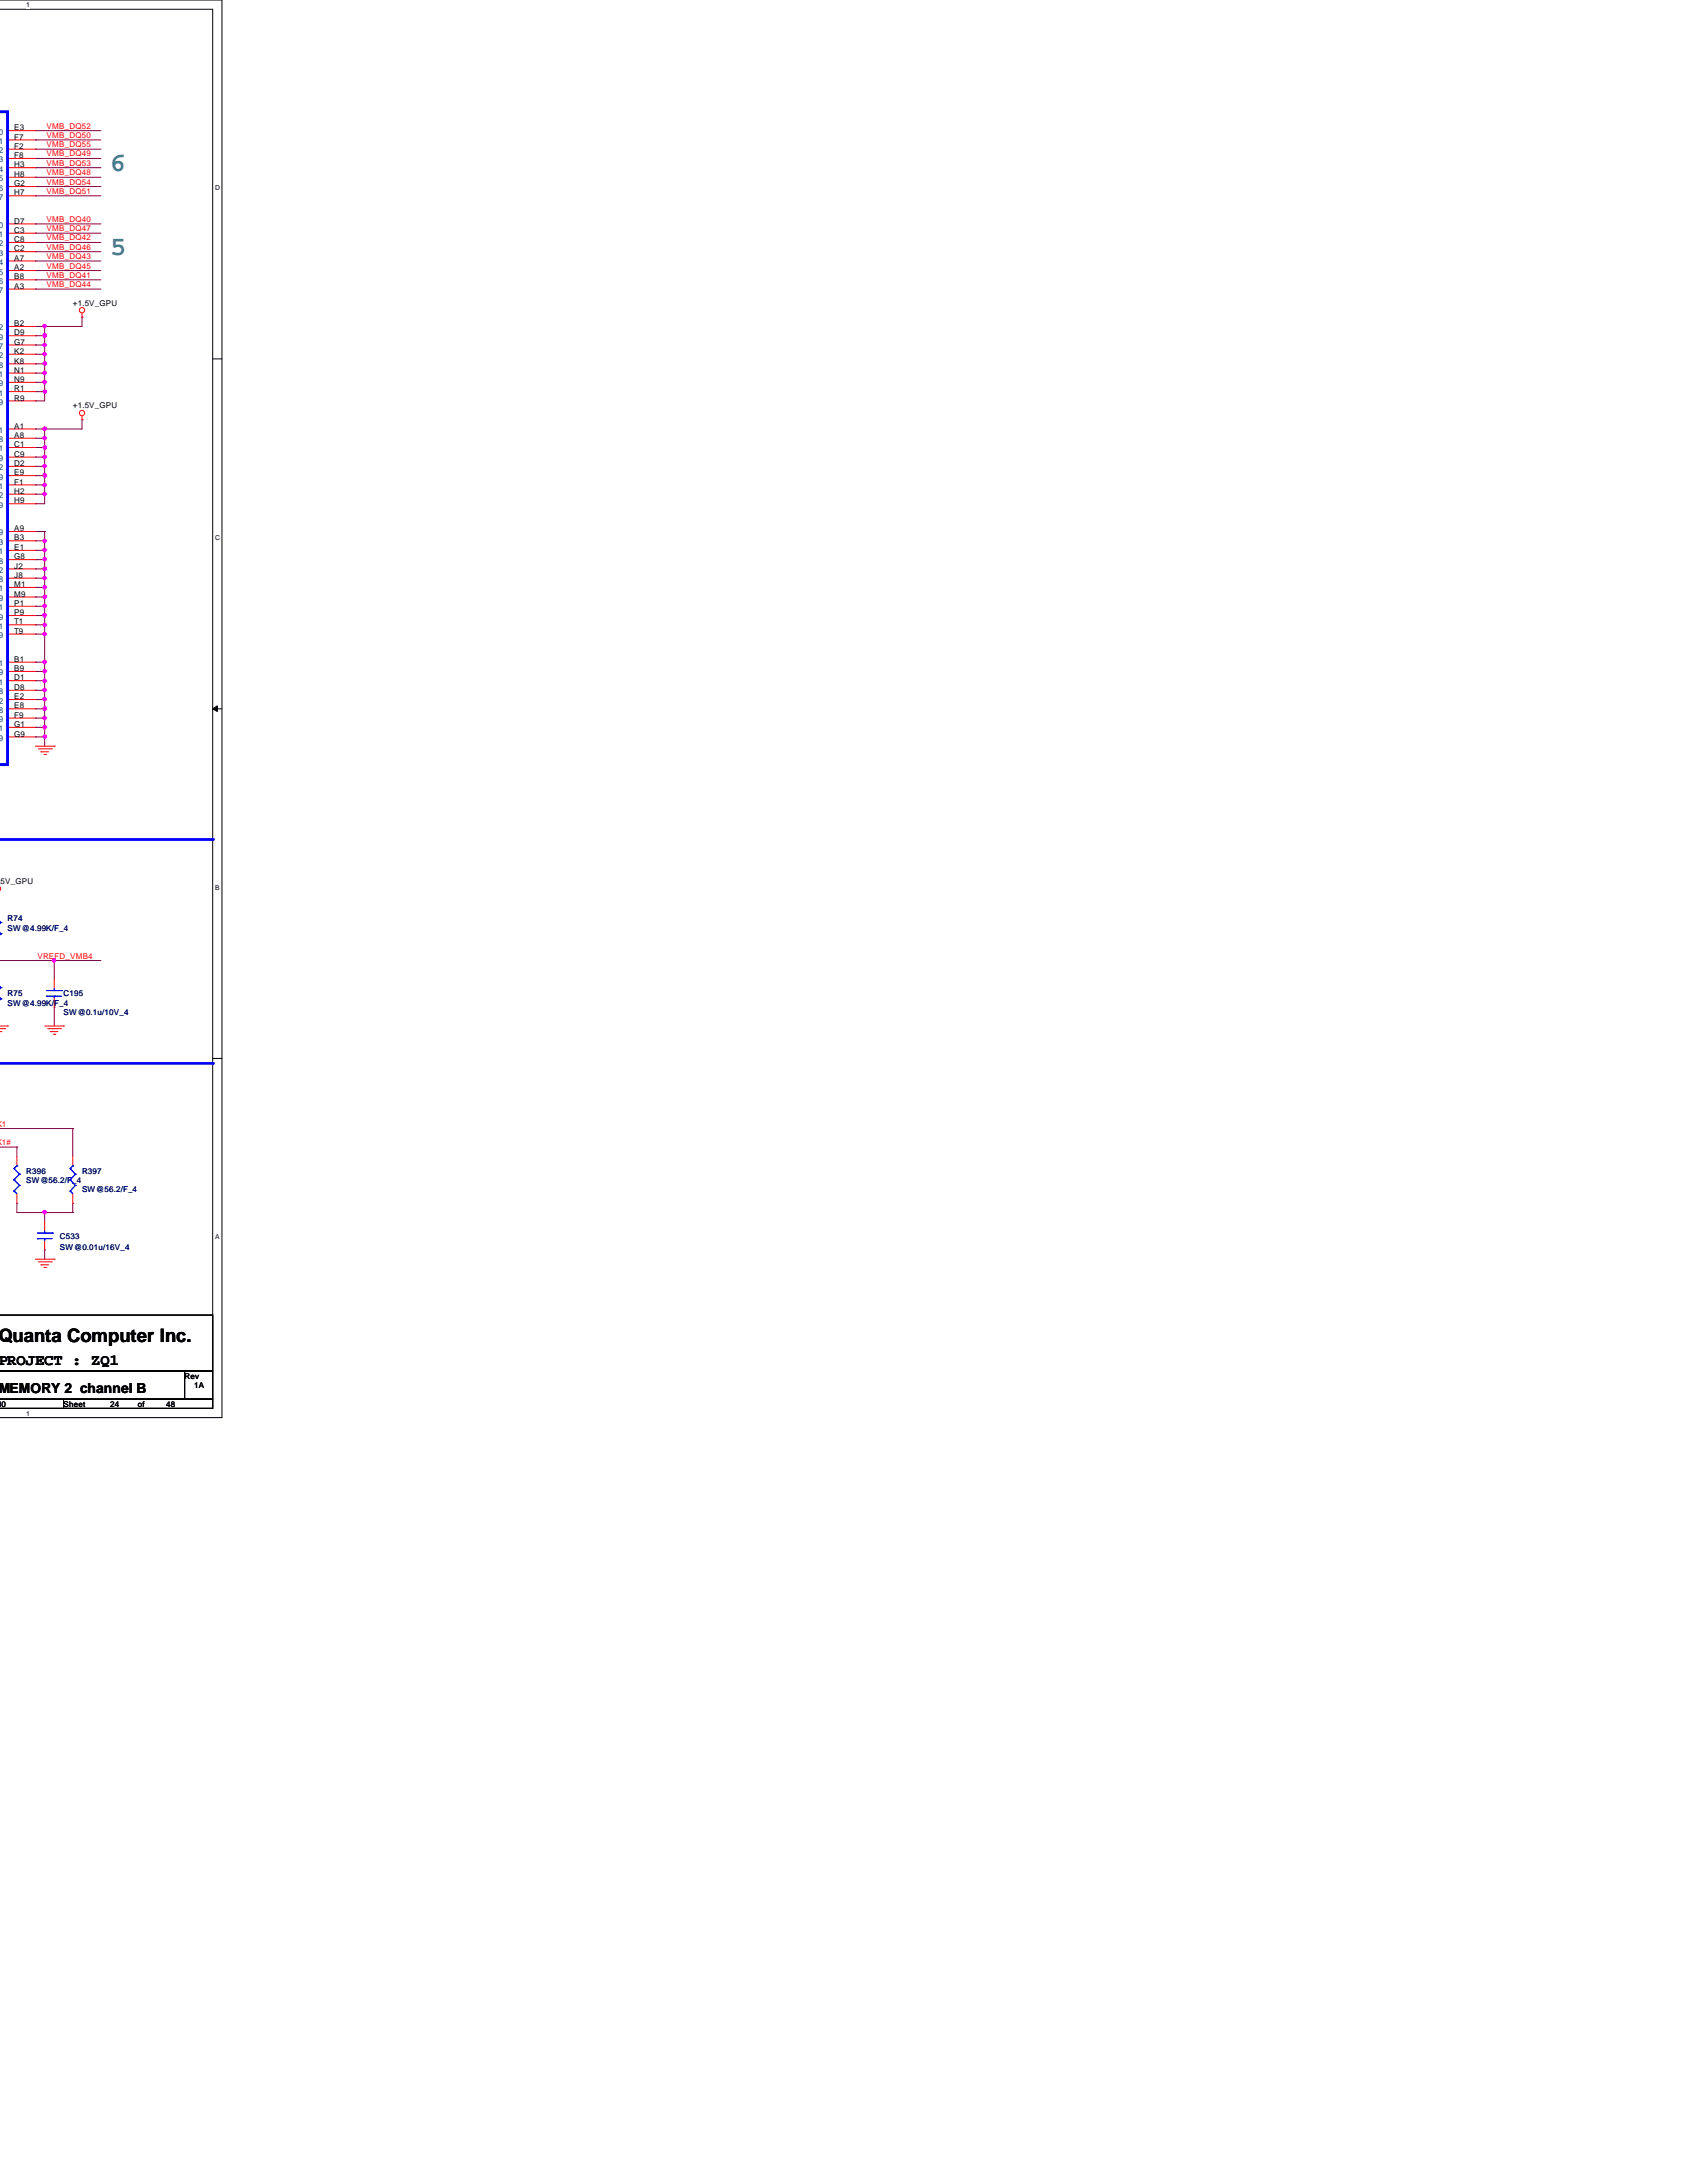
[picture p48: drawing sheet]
<svg xmlns="http://www.w3.org/2000/svg" width="216mm" height="279mm" viewBox="0 0 216 279" stroke-linecap="round" stroke-linejoin="round" font-family="sans-serif">
<defs><g id="words">
<g font-size="3.4" fill="#408080">
<text x="14.1" y="21.9">6</text>
<text x="14.1" y="32.6">5</text>
</g>
<text font-size="2.4" x="-.3" y="171.7">Quanta Computer Inc.</text>
<text font-size="2" x="-.3" y="174.8">PROJECT : ZQ1</text>
<text font-size="1.8" x="-.3" y="178.3">MEMORY 2 channel B</text>
<g font-size="1" fill="#004080">
<text x="-.8" y="17.2">L0</text>
<text x="-.8" y="18.4">L1</text>
<text x="-.8" y="19.6">L2</text>
<text x="-.8" y="20.8">L3</text>
<text x="-.8" y="22">L4</text>
<text x="-.8" y="23.2">L5</text>
<text x="-1" y="29.2">U0</text>
<text x="-.8" y="24.4">L6</text>
<text x="-.8" y="25.6">L7</text>
<text x="-1" y="30.4">U1</text>
<text x="-1" y="31.5">U2</text>
<text x="-1" y="32.7">U3</text>
<text x="-1" y="33.9">U4</text>
<text x="-1" y="35.1">U5</text>
<text x="-1" y="36.3">U6</text>
<text x="-1" y="37.5">U7</text>
<text x="-1" y="43.5">D9</text>
<text x="-.9" y="42.3">B2</text>
<text x="-.9" y="45.8">K2</text>
<text x="-.9" y="47.1">K8</text>
<text x="-.2" y="44.7">7</text>
<text x="-1" y="48.3">N1</text>
<text x="-1" y="49.4">N9</text>
<text x="-1" y="50.6">R1</text>
<text x="-1" y="51.8">R9</text>
<text x="-1" y="57.8">C1</text>
<text x="-1" y="59">C9</text>
<text x="-.9" y="55.4">A1</text>
<text x="-.9" y="56.6">A8</text>
<text x="-1" y="63.8">H2</text>
<text x="-1" y="65">H9</text>
<text x="-1" y="60.2">D2</text>
<text x="-.9" y="61.4">E9</text>
<text x="-.8" y="62.6">F1</text>
<text x="-.9" y="68.5">A9</text>
<text x="-.9" y="71">E1</text>
<text x="-.9" y="69.7">B3</text>
<text x="-.8" y="73.3">J2</text>
<text x="-.8" y="74.5">J8</text>
<text x="-.2" y="72.1">8</text>
<text x="-.2" y="75.7">1</text>
<text x="-.2" y="76.9">9</text>
<text x="-.9" y="78.1">P1</text>
<text x="-.9" y="79.3">P9</text>
<text x="-.8" y="80.5">T1</text>
<text x="-.8" y="81.7">T9</text>
<text x="-1" y="87.6">D1</text>
<text x="-1" y="88.9">D8</text>
<text x="-.9" y="85.3">B1</text>
<text x="-.9" y="86.4">B9</text>
<text x="-.9" y="90">E2</text>
<text x="-.9" y="91.2">E8</text>
<text x="-.8" y="92.4">F9</text>
<text x="-.2" y="93.6">1</text>
<text x="-.2" y="94.8">9</text>
</g>
<g font-size="1">
<text x="1.8" y="16.7">E3</text>
<text x="1.8" y="17.9">F7</text>
<text x="1.8" y="19.1">F2</text>
<text x="1.8" y="20.2">F8</text>
<text x="1.8" y="21.4">H3</text>
<text x="1.8" y="22.6">H8</text>
<text x="1.8" y="23.8">G2</text>
<text x="1.8" y="25">H7</text>
<text x="1.8" y="29.8">C3</text>
<text x="1.8" y="28.6">D7</text>
<text x="1.8" y="31">C8</text>
<text x="1.8" y="32.2">C2</text>
<text x="1.8" y="33.4">A7</text>
<text x="1.8" y="34.6">A2</text>
<text x="1.8" y="35.8">B8</text>
<text x="1.8" y="41.7">B2</text>
<text x="1.8" y="37">A3</text>
<text x="9.3" y="39.2">+1.5V_GPU</text>
<text x="1.8" y="42.9">D9</text>
<text x="1.8" y="44.1">G7</text>
<text x="1.8" y="45.3">K2</text>
<text x="1.8" y="46.5">K8</text>
<text x="1.8" y="47.7">N1</text>
<text x="1.8" y="48.9">N9</text>
<text x="1.8" y="50.1">R1</text>
<text x="1.8" y="51.3">R9</text>
<text x="9.3" y="52.3">+1.5V_GPU</text>
<text x="1.8" y="54.9">A1</text>
<text x="1.8" y="56">A8</text>
<text x="1.8" y="57.2">C1</text>
<text x="1.8" y="58.5">C9</text>
<text x="1.8" y="59.6">D2</text>
<text x="1.8" y="60.8">E9</text>
<text x="1.8" y="62">F1</text>
<text x="1.8" y="63.2">H2</text>
<text x="1.8" y="64.4">H9</text>
<text x="1.8" y="68">A9</text>
<text x="1.8" y="70.4">E1</text>
<text x="1.8" y="69.2">B3</text>
<text x="1.8" y="71.6">G8</text>
<text x="1.8" y="72.8">J2</text>
<text x="1.8" y="74">J8</text>
<text x="1.8" y="75.1">M1</text>
<text x="1.8" y="76.4">M9</text>
<text x="1.8" y="77.6">P1</text>
<text x="1.8" y="78.7">P9</text>
<text x="1.8" y="79.9">T1</text>
<text x="1.8" y="81.1">T9</text>
<text x="1.8" y="87.1">D1</text>
<text x="1.8" y="84.7">B1</text>
<text x="1.8" y="85.9">B9</text>
<text x="1.8" y="88.3">D8</text>
<text x="1.8" y="89.5">E2</text>
<text x="1.8" y="90.7">E8</text>
<text x="1.8" y="91.9">F9</text>
<text x="1.8" y="93">G1</text>
<text x="1.8" y="94.3">G9</text>
<text x="-.8" y="113.2">1.5V_GPU</text>
<text x="23.6" y="176.4">Rev</text>
<text x="24.8" y="177.6">1A</text>
<text x="-1" y="180">010</text>
<text x="8.1" y="180">Sheet</text>
<text x="14.1" y="180">24</text>
<text x="17.7" y="180">of</text>
<text x="21.3" y="180">48</text>
</g>
<g font-size="1" fill="#f00">
<text x="6" y="16.5">VMB_DQ52</text>
<text x="6" y="17.7">VMB_DQ50</text>
<text x="6" y="22.4">VMB_DQ48</text>
<text x="6" y="18.8">VMB_DQ55</text>
<text x="6" y="20">VMB_DQ49</text>
<text x="6" y="23.6">VMB_DQ54</text>
<text x="6" y="21.2">VMB_DQ53</text>
<text x="6" y="29.6">VMB_DQ47</text>
<text x="6" y="28.4">VMB_DQ40</text>
<text x="6" y="24.8">VMB_DQ51</text>
<text x="6" y="34.4">VMB_DQ45</text>
<text x="6" y="33.1">VMB_DQ43</text>
<text x="6" y="35.6">VMB_DQ41</text>
<text x="6" y="32">VMB_DQ46</text>
<text x="6" y="30.8">VMB_DQ42</text>
<text x="6" y="36.7">VMB_DQ44</text>
<text x="4.8" y="122.7">VREFD_VMB4</text>
<text x="-.5" y="144.2">K1</text>
<text x="-.5" y="146.6">K1#</text>
</g>
<g font-size="1" fill="#000080">
<text x="1" y="117.9">R74</text>
<text x="1" y="119.2">SW@4.99K/F_4</text>
<text x="1" y="127.5">R75</text>
<text x="1" y="128.7">SW@4.99K/F_4</text>
<text x="8.1" y="127.5">C195</text>
<text x="8.1" y="129.9">SW@0.1u/10V_4</text>
<text x="3.3" y="150.2">R396</text>
<text x="3.3" y="151.4">SW@56.2/F_4</text>
<text x="10.5" y="150.2">R397</text>
<text x="10.5" y="152.6">SW@56.2/F_4</text>
<text x="7.7" y="158.5">C533</text>
<text x="7.7" y="160">SW@0.01u/16V_4</text>
</g>
<g font-size=".9">
<text x="3.3" y=".9">1</text>
<text x="27.5" y="24.3">D</text>
<text x="27.5" y="69.1">C</text>
<text x="27.5" y="113.9">B</text>
<text x="27.5" y="158.6">A</text>
<text x="3.3" y="181.2">1</text>
</g>
</g></defs>
<path d="M-.1 0h28.5v181.4h-28.5M-.1 1.2h27.3v179.1h-27.3" fill="none" stroke="#000" stroke-width=".13"/>
<g fill="#fff">
<path d="M3.3 .1h.5v1h-.5z"/>
<path d="M3.3 180.4h.5v1h-.5z"/>
<path d="M27.5 23.5h.6v1h-.6z"/>
<path d="M27.5 68.3h.6v1h-.6z"/>
</g>
<path d="M27.2 45.9h1.2" fill="none" stroke="#000" stroke-width=".13"/>
<path d="M27.5 113.1h.6v.9h-.6z" fill="#fff"/>
<path d="M27.2 90.7l.6-.4v.8zM27.2 90.7h1.2" fill="none" stroke="#000" stroke-width=".13"/>
<path d="M27.2 90.7l.6-.4v.8z" fill="#000"/>
<path d="M27.5 157.8h.6v1h-.6z" fill="#fff"/>
<path d="M27.2 135.5h1.2" fill="none" stroke="#000" stroke-width=".13"/>
<path d="M10.5 53.7h.1M10.5 53.7v1.2M0 122.9h12.9M6.9 122.9h.1M6.9 128.9h.1M6.9 122.9v2.4M6.9 128.9v2.4" fill="none" stroke="#800040" stroke-width=".13"/>
<path d="M6.7 122.8h.3l.1 .1-.1 .2h-.1h-.2z" fill-rule="evenodd" fill="#f0f"/>
<path d="M6.7 122.8h.3l.1 .1-.1 .2h-.1h-.2z" fill="none" stroke="#f0f" stroke-width=".13"/>
<path d="M10.5 40.6h.1M10.5 40.6v1.2M4.5 78.8h.1M4.5 77.6h.1M4.5 78.8h1.2M4.5 77.6h1.2M5.7 80h.1M5.7 80v1.2h-1.2M4.5 81.2h.1" fill="none" stroke="#800040" stroke-width=".13"/>
<path d="M5.6 81h.3v.2v.1l-.2 .1-.1-.1z" fill-rule="evenodd" fill="#f0f"/>
<path d="M5.6 81h.3v.2v.1l-.2 .1-.1-.1z" fill="none" stroke="#f0f" stroke-width=".13"/>
<path d="M5.6 79.8h.3v.2v.1l-.2 .1-.1-.1z" fill-rule="evenodd" fill="#f0f"/>
<path d="M5.6 79.8h.3v.2v.1l-.2 .1-.1-.1z" fill="none" stroke="#f0f" stroke-width=".13"/>
<path d="M5.7 77.6h.1M5.7 77.6v1.2" fill="none" stroke="#800040" stroke-width=".13"/>
<path d="M5.6 77.4h.3v.2v.1l-.2 .1-.1-.1z" fill-rule="evenodd" fill="#f0f"/>
<path d="M5.6 77.4h.3v.2v.1l-.2 .1-.1-.1z" fill="none" stroke="#f0f" stroke-width=".13"/>
<path d="M4.5 80h.1M5.7 78.8h.1M5.7 78.8v1.2h-1.2" fill="none" stroke="#800040" stroke-width=".13"/>
<path d="M5.6 78.6h.3v.1v.2l-.2 .1-.1-.1z" fill-rule="evenodd" fill="#f0f"/>
<path d="M5.6 78.6h.3v.1v.2l-.2 .1-.1-.1z" fill="none" stroke="#f0f" stroke-width=".13"/>
<path d="M5.7 50.1h.1M5.7 50.1v1.2" fill="none" stroke="#800040" stroke-width=".13"/>
<path d="M5.6 50h.3v.1v.2h-.2h-.1z" fill-rule="evenodd" fill="#f0f"/>
<path d="M5.6 50h.3v.1v.2h-.2h-.1z" fill="none" stroke="#f0f" stroke-width=".13"/>
<path d="M4.5 44.2h.1M4.5 44.2h1.2" fill="none" stroke="#800040" stroke-width=".13"/>
<path d="M5.6 44h.3v.2v.1l-.2 .1-.1-.1z" fill-rule="evenodd" fill="#f0f"/>
<path d="M5.6 44h.3v.2v.1l-.2 .1-.1-.1z" fill="none" stroke="#f0f" stroke-width=".13"/>
<path d="M5.7 41.8h.1M5.7 41.8h4.8" fill="none" stroke="#800040" stroke-width=".13"/>
<path d="M5.6 41.6h.3v.1v.2l-.2 .1-.1-.1z" fill-rule="evenodd" fill="#f0f"/>
<path d="M5.6 41.6h.3v.1v.2l-.2 .1-.1-.1z" fill="none" stroke="#f0f" stroke-width=".13"/>
<path d="M5.7 47.8h.1M5.7 47.8v1.1" fill="none" stroke="#800040" stroke-width=".13"/>
<path d="M5.6 47.6h.3v.1v.1l-.2 .1-.1-.1z" fill-rule="evenodd" fill="#f0f"/>
<path d="M5.6 47.6h.3v.1v.1l-.2 .1-.1-.1z" fill="none" stroke="#f0f" stroke-width=".13"/>
<path d="M5.7 45.3h.1M5.7 45.3v1.3" fill="none" stroke="#800040" stroke-width=".13"/>
<path d="M5.6 45.2h.3v.1v.2l-.2 .1-.1-.1z" fill-rule="evenodd" fill="#f0f"/>
<path d="M5.6 45.2h.3v.1v.2l-.2 .1-.1-.1z" fill="none" stroke="#f0f" stroke-width=".13"/>
<path d="M4.5 46.6h.1M4.5 46.6h1.2" fill="none" stroke="#800040" stroke-width=".13"/>
<path d="M5.6 46.4h.3v.1v.2h-.2h-.1z" fill-rule="evenodd" fill="#f0f"/>
<path d="M5.6 46.4h.3v.1v.2h-.2h-.1z" fill="none" stroke="#f0f" stroke-width=".13"/>
<path d="M5.7 46.6h.1M5.7 48.9h.1M5.7 46.6v1.2M5.7 48.9v1.2" fill="none" stroke="#800040" stroke-width=".13"/>
<path d="M5.6 48.7h.3v.2v.2h-.2h-.1z" fill-rule="evenodd" fill="#f0f"/>
<path d="M5.6 48.7h.3v.2v.2h-.2h-.1z" fill="none" stroke="#f0f" stroke-width=".13"/>
<path d="M4.5 43h.1M4.5 43h1.2M5.7 43h.1M5.7 44.2h.1M5.7 41.8h.1M5.7 41.8v3.5" fill="none" stroke="#800040" stroke-width=".13"/>
<path d="M5.6 42.8h.3v.1v.2l-.2 .1-.1-.1z" fill-rule="evenodd" fill="#f0f"/>
<path d="M5.6 42.8h.3v.1v.2l-.2 .1-.1-.1z" fill="none" stroke="#f0f" stroke-width=".13"/>
<path d="M4.5 48.9h.1M4.5 47.8h.1M4.5 45.3h.1M4.5 48.9h1.2M4.5 47.8h1.2M4.5 45.3h1.2M5.7 72.8h.1M5.7 72.8v1.2" fill="none" stroke="#800040" stroke-width=".13"/>
<path d="M5.6 72.6h.3v.2v.1l-.2 .1-.1-.1z" fill-rule="evenodd" fill="#f0f"/>
<path d="M5.6 72.6h.3v.2v.1l-.2 .1-.1-.1z" fill="none" stroke="#f0f" stroke-width=".13"/>
<path d="M5.7 76.4h.1M5.7 76.4v1.2" fill="none" stroke="#800040" stroke-width=".13"/>
<path d="M5.6 77.4h.3v.2v.1l-.2 .1-.1-.1z" fill-rule="evenodd" fill="#f0f"/>
<path d="M5.6 77.4h.3v.2v.1l-.2 .1-.1-.1z" fill="none" stroke="#f0f" stroke-width=".13"/>
<path d="M5.6 76.2h.3v.2v.1l-.2 .1-.1-.1z" fill-rule="evenodd" fill="#f0f"/>
<path d="M5.6 76.2h.3v.2v.1l-.2 .1-.1-.1z" fill="none" stroke="#f0f" stroke-width=".13"/>
<g fill="none" stroke="#800040" stroke-width=".13">
<path d="M4.5 51.3h.1M4.5 50.1h.1M4.5 41.8h.1M4.5 51.3h1.2M4.5 50.1h1.2M4.5 41.8h1.2M4.5 76.4h.1M4.5 74h.1M4.5 75.2h.1M4.5 76.4h1.2M4.5 74h1.2M4.5 75.2h1.2"/>
<path d="M5.7 63.2h.1M5.7 63.2v1.3"/>
</g>
<path d="M5.6 63.1h.3v.1v.2l-.2 .1-.1-.1z" fill-rule="evenodd" fill="#f0f"/>
<path d="M5.6 63.1h.3v.1v.2l-.2 .1-.1-.1z" fill="none" stroke="#f0f" stroke-width=".13"/>
<path d="M5.7 58.5h.1M5.7 58.5v1.2M4.5 72.8h.1M4.5 72.8h1.2" fill="none" stroke="#800040" stroke-width=".13"/>
<path d="M5.6 58.3h.3v.2v.1l-.2 .1-.1-.1z" fill-rule="evenodd" fill="#f0f"/>
<path d="M5.6 58.3h.3v.2v.1l-.2 .1-.1-.1z" fill="none" stroke="#f0f" stroke-width=".13"/>
<path d="M5.7 74h.1M5.7 74v1.2" fill="none" stroke="#800040" stroke-width=".13"/>
<path d="M5.6 73.8h.3v.2v.1l-.2 .1-.1-.1z" fill-rule="evenodd" fill="#f0f"/>
<path d="M5.6 73.8h.3v.2v.1l-.2 .1-.1-.1z" fill="none" stroke="#f0f" stroke-width=".13"/>
<path d="M5.7 56.1h.1M5.7 54.9h.1M5.7 56.1v1.2M5.7 54.9h4.8" fill="none" stroke="#800040" stroke-width=".13"/>
<path d="M5.6 54.7h.3v.2v.1l-.2 .1-.1-.1z" fill-rule="evenodd" fill="#f0f"/>
<path d="M5.6 54.7h.3v.2v.1l-.2 .1-.1-.1z" fill="none" stroke="#f0f" stroke-width=".13"/>
<path d="M5.7 59.7h.1M5.7 59.7v1.2M5.7 62.1h.1M5.7 62.1v1.1" fill="none" stroke="#800040" stroke-width=".13"/>
<path d="M5.6 61.9h.3v.2v.1l-.2 .1-.1-.1z" fill-rule="evenodd" fill="#f0f"/>
<path d="M5.6 61.9h.3v.2v.1l-.2 .1-.1-.1z" fill="none" stroke="#f0f" stroke-width=".13"/>
<path d="M5.7 60.9h.1M5.7 60.9v1.2" fill="none" stroke="#800040" stroke-width=".13"/>
<path d="M5.6 60.7h.3v.1v.2l-.2 .1-.1-.1z" fill-rule="evenodd" fill="#f0f"/>
<path d="M5.6 60.7h.3v.1v.2l-.2 .1-.1-.1z" fill="none" stroke="#f0f" stroke-width=".13"/>
<path d="M4.5 58.5h.1M4.5 56.1h.1M4.5 59.7h.1M4.5 58.5h1.2M4.5 56.1h1.2M4.5 59.7h1.2" fill="none" stroke="#800040" stroke-width=".13"/>
<path d="M5.6 59.5h.3v.1v.2l-.2 .1-.1-.1z" fill-rule="evenodd" fill="#f0f"/>
<path d="M5.6 59.5h.3v.1v.2l-.2 .1-.1-.1z" fill="none" stroke="#f0f" stroke-width=".13"/>
<path d="M4.5 57.3h.1M4.5 57.3h1.2M4.5 60.9h.1M4.5 60.9h1.2" fill="none" stroke="#800040" stroke-width=".13"/>
<path d="M5.6 57.1h.3v.2v.1l-.2 .1-.1-.1z" fill-rule="evenodd" fill="#f0f"/>
<path d="M5.6 57.1h.3v.2v.1l-.2 .1-.1-.1z" fill="none" stroke="#f0f" stroke-width=".13"/>
<path d="M4.5 54.9h.1M4.5 54.9h1.2M5.7 91.9h.1M5.7 91.9v1.2" fill="none" stroke="#800040" stroke-width=".13"/>
<path d="M5.6 91.8h.3v.1v.1l-.2 .1-.1-.1z" fill-rule="evenodd" fill="#f0f"/>
<path d="M5.6 91.8h.3v.1v.1l-.2 .1-.1-.1z" fill="none" stroke="#f0f" stroke-width=".13"/>
<path d="M5.7 57.3h.1M5.7 54.9h.1M5.7 54.9v1.2M5.7 57.3v1.2" fill="none" stroke="#800040" stroke-width=".13"/>
<path d="M5.6 55.9h.3v.2v.1l-.2 .1-.1-.1z" fill-rule="evenodd" fill="#f0f"/>
<path d="M5.6 55.9h.3v.2v.1l-.2 .1-.1-.1z" fill="none" stroke="#f0f" stroke-width=".13"/>
<path d="M4.5 64.5h.1M4.5 64.5h1.2M5.7 93.1h.1M5.7 93.1v1.2" fill="none" stroke="#800040" stroke-width=".13"/>
<path d="M5.6 92.9h.3v.2v.1l-.2 .1-.1-.1z" fill-rule="evenodd" fill="#f0f"/>
<path d="M5.6 92.9h.3v.2v.1l-.2 .1-.1-.1z" fill="none" stroke="#f0f" stroke-width=".13"/>
<path d="M4.5 63.2h.1M4.5 62.1h.1M4.5 63.2h1.2M4.5 62.1h1.2M4.5 89.5h.1M4.5 89.5h1.2M5.7 90.7h.1M5.7 90.7v1.2" fill="none" stroke="#800040" stroke-width=".13"/>
<path d="M5.6 90.5h.3v.2v.2h-.2h-.1z" fill-rule="evenodd" fill="#f0f"/>
<path d="M5.6 90.5h.3v.2v.2h-.2h-.1z" fill="none" stroke="#f0f" stroke-width=".13"/>
<path d="M4.5 94.3h.1M4.5 90.7h.1M4.5 94.3h1.2M4.5 90.7h1.2M5.7 88.3h.1M5.7 94.3h.1M5.7 88.3v1.2M5.7 94.3v1.2" fill="none" stroke="#800040" stroke-width=".13"/>
<path d="M5.6 94.1h.3v.2v.1l-.2 .1-.1-.1z" fill-rule="evenodd" fill="#f0f"/>
<path d="M5.6 94.1h.3v.2v.1l-.2 .1-.1-.1z" fill="none" stroke="#f0f" stroke-width=".13"/>
<path d="M5.7 68h.1M5.7 70.4h.1M5.7 68v1.2M5.7 70.4v1.2M4.5 93.1h.1M4.5 91.9h.1M4.5 93.1h1.2M4.5 91.9h1.2" fill="none" stroke="#800040" stroke-width=".13"/>
<path d="M5.6 70.2h.3v.2v.1l-.2 .1-.1-.1z" fill-rule="evenodd" fill="#f0f"/>
<path d="M5.6 70.2h.3v.2v.1l-.2 .1-.1-.1z" fill="none" stroke="#f0f" stroke-width=".13"/>
<path d="M4.5 69.2h.1M4.5 69.2h1.2M5.7 69.2h.1M5.7 69.2v1.2" fill="none" stroke="#800040" stroke-width=".13"/>
<path d="M5.6 69.1h.3v.1v.2h-.2h-.1z" fill-rule="evenodd" fill="#f0f"/>
<path d="M5.6 69.1h.3v.1v.2h-.2h-.1z" fill="none" stroke="#f0f" stroke-width=".13"/>
<path d="M4.5 71.6h.1M4.5 71.6h1.2" fill="none" stroke="#800040" stroke-width=".13"/>
<path d="M5.6 71.4h.3v.2v.1l-.2 .1-.1-.1z" fill-rule="evenodd" fill="#f0f"/>
<path d="M5.6 71.4h.3v.2v.1l-.2 .1-.1-.1z" fill="none" stroke="#f0f" stroke-width=".13"/>
<path d="M4.5 70.4h.1M4.5 70.4h1.2M5.7 89.5h.1M5.7 89.5v1.2" fill="none" stroke="#800040" stroke-width=".13"/>
<path d="M5.6 89.3h.3v.2v.1l-.2 .1-.1-.1z" fill-rule="evenodd" fill="#f0f"/>
<path d="M5.6 89.3h.3v.2v.1l-.2 .1-.1-.1z" fill="none" stroke="#f0f" stroke-width=".13"/>
<path d="M5.7 85.9h.1M5.7 85.9v1.2" fill="none" stroke="#800040" stroke-width=".13"/>
<path d="M5.6 85.8h.3v.1v.2h-.2h-.1z" fill-rule="evenodd" fill="#f0f"/>
<path d="M5.6 85.8h.3v.1v.2h-.2h-.1z" fill="none" stroke="#f0f" stroke-width=".13"/>
<path d="M4.5 84.8h.1M4.5 87.1h.1M4.5 84.8h1.2M4.5 87.1h1.2M5.7 87.1h.1M5.7 87.1v1.2" fill="none" stroke="#800040" stroke-width=".13"/>
<path d="M5.6 87h.3v.1v.2h-.2h-.1z" fill-rule="evenodd" fill="#f0f"/>
<path d="M5.6 87h.3v.1v.2h-.2h-.1z" fill="none" stroke="#f0f" stroke-width=".13"/>
<path d="M4.5 68h.1M4.5 68h1.2M4.5 88.3h.1M4.5 88.3h1.2" fill="none" stroke="#800040" stroke-width=".13"/>
<path d="M5.6 88.2h.3v.1v.1l-.2 .1-.1-.1z" fill-rule="evenodd" fill="#f0f"/>
<path d="M5.6 88.2h.3v.1v.1l-.2 .1-.1-.1z" fill="none" stroke="#f0f" stroke-width=".13"/>
<path d="M5.7 71.6h.1M5.7 71.6v1.2M4.5 85.9h.1M5.7 81.2h.1M5.7 84.8h.1M5.7 81.2v4.7h-1.2" fill="none" stroke="#800040" stroke-width=".13"/>
<path d="M5.6 84.6h.3v.1v.2l-.2 .1-.1-.1z" fill-rule="evenodd" fill="#f0f"/>
<path d="M5.6 84.6h.3v.1v.2l-.2 .1-.1-.1z" fill="none" stroke="#f0f" stroke-width=".13"/>
<path d="M5.7 75.2h.1M5.7 75.2v1.2" fill="none" stroke="#800040" stroke-width=".13"/>
<path d="M5.6 75h.3v.2v.1l-.2 .1-.1-.1z" fill-rule="evenodd" fill="#f0f"/>
<path d="M5.6 75h.3v.2v.1l-.2 .1-.1-.1z" fill="none" stroke="#f0f" stroke-width=".13"/>
<g fill="none" stroke="#800040" stroke-width=".13">
<path d="M4.5 34.6h.1M4.5 22.7h.1M4.5 34.6h8.4M4.5 22.7h8.4M2.2 154h.1M2.2 146.8h.1M2.2 154v1.2h7.1M2.2 146.8v1.2M5.7 155.2h.1M5.7 155.2v1.2M9.3 154h.1M9.3 155.2h.1"/>
<path d="M9.3 144.4h.1M9.3 144.4v3.6M9.3 154v1.2"/>
</g>
<path d="M5.6 155h.3v.2v.1l-.2 .1-.1-.1z" fill-rule="evenodd" fill="#f0f"/>
<path d="M5.6 155h.3v.2v.1l-.2 .1-.1-.1z" fill="none" stroke="#f0f" stroke-width=".13"/>
<g fill="none" stroke="#800040" stroke-width=".13">
<path d="M4.5 16.7h.1M4.5 19.1h.1M4.5 17.9h.1M4.5 16.7h8.4M4.5 19.1h8.4M4.5 17.9h8.4M4.5 37h.1M4.5 33.4h.1M4.5 35.8h.1M4.5 32.2h.1M4.5 29.8h.1M4.5 31h.1"/>
<path d="M4.5 28.7h.1M4.5 20.3h.1M4.5 23.9h.1M4.5 21.5h.1M4.5 25.1h.1M4.5 37h8.4M4.5 33.4h8.4M4.5 35.8h8.4M4.5 32.2h8.4M4.5 29.8h8.4M4.5 31h8.4M4.5 28.7h8.4"/>
<path d="M4.5 20.3h8.4M4.5 23.9h8.4M4.5 21.5h8.4M4.5 25.1h8.4M-.1 144.4h9.4M0 146.8h2.2M5.7 160h.1M5.7 160v1.2"/>
</g>
<g fill="none" stroke="#f00" stroke-width=".13">
<path d="M10.5 53.7h.1M10.5 40.6h.1M10.5 40.1v.5M10.5 53.3v.4M4.5 95.5h2.4M4.9 95.8h1.7M5.2 96.2h.1M5.2 96.2h1M5.6 96.6h.2M5.8 96.6h.1M6.6 95.8h.1M6.9 95.5h.1"/>
<path d="M-.1 113.5l.2 .2-.2 .3M-.1 131.3h1.1M-.1 131.7h.7M0 132h.3M.6 131.7h.1M1 131.3h.1M5.7 131.3h2.4M6.1 131.7h1.6M6.4 132h.1M6.4 132h1M6.8 132.4h.2M7 132.4h.1"/>
<path d="M7.7 131.7h.1M8.1 131.3h.1M4.5 161.2h2.4M4.9 161.5h1.7M5.2 161.9h.1M5.2 161.9h1M5.6 162.2h.2M5.8 162.2h.1M6.6 161.5h.1M6.9 161.2h.1"/>
<circle cx="10.5" cy="39.7" r=".34"/>
<circle cx="10.5" cy="52.9" r=".34"/>
</g>
<path d="M-.1 168.3h27.3v7.2h-27.3h23.7v3.6h-23.7h8.2v1.2h-8.2M8.1 179.1h19.1v1.2h-19.1zM23.6 175.5h3.6v3.6h-3.6z" fill="none" stroke="#000" stroke-width=".13"/>
<path d="M-.1 107.4h27.3" fill="none" stroke="#00f" stroke-width=".34"/>
<circle cx="27.2" cy="107.4" r=".17" fill="#00f"/>
<path d="M-.1 136.1h27.3" fill="none" stroke="#00f" stroke-width=".34"/>
<circle cx="27.2" cy="136.1" r=".17" fill="#00f"/>
<g fill="none" stroke="#f00" stroke-width=".13">
<path d="M1 16.7h3.5M1 17.9h3.5M1 19.1h3.5M1 20.3h3.5M1 21.5h3.5M1 22.7h3.5M1 23.9h3.5M1 25.1h3.5M1 29.8h3.5M1 31h3.5M1 32.2h3.5M1 33.4h3.5"/>
<path d="M1 34.6h3.5M1 35.8h3.5M1 37h3.5M1 28.7h3.5M1 41.8h3.5M1 43h3.5M1 54.9h3.5M1 56.1h3.5M1 57.3h3.5M1 58.5h3.5M1 44.2h3.5M1 45.3h3.5"/>
<path d="M1 46.6h3.5M1 47.8h3.5M1 48.9h3.5M1 50.1h3.5M1 51.3h3.5M1 59.7h3.5M1 68h3.5M1 70.4h3.5M1 69.2h3.5M1 60.9h3.5M1 62.1h3.5M1 63.2h3.5"/>
<path d="M1 64.5h3.5M1 71.6h3.5M1 72.8h3.5M1 74h3.5M1 75.2h3.5M1 76.4h3.5M1 77.6h3.5M1 78.8h3.5M1 80h3.5M1 87.1h3.5M1 84.8h3.5M1 85.9h3.5"/>
<path d="M1 88.3h3.5M1 89.5h3.5M1 90.7h3.5M1 91.9h3.5M1 93.1h3.5M1 94.3h3.5M1 81.2h3.5M6.9 125.3v1.2M6.9 127.7v1.2M2.2 148v1.2M2.2 152.8v1.2M5.7 156.4v1.2"/>
<path d="M5.7 158.8v1.2M9.3 148v1.2M9.3 152.8v1.2"/>
</g>
<g fill="none" stroke="#00f" stroke-width=".13">
<path d="M-.1 119.3l.2 .2M-.1 117.9l.2 .2M.1 119.5h.1M.1 118.1h.1M.1 119.5l-.2 .2M.1 118.1l-.2 .1M-.1 127.7l.2 .1M-.1 126.2l.2 .2M.1 127.8h.1M.1 126.4h.1M.1 127.8l-.2 .2M.1 126.4l-.2 .2"/>
<path d="M6 127.5h.1M6 127.5h1.9M6 126.8h1.9M6.9 126.8h.1M6.9 127.5h.1M6.9 126.5v.3M6.9 127.5v.2M7.9 126.8h.1M1.8 152.4h.1M1.8 151h.1M1.8 149.6h.1M1.8 152.4l.4 .4"/>
<path d="M1.8 151l.7 .7M1.8 149.6l.7 .7M2.2 149.2h.1M2.2 149.2l-.4 .4M2.5 151.7h.1M2.5 150.3h.1M2.5 151.7l-.7 .7M2.5 150.3l-.7 .7M4.8 158.5h.1M4.8 158.5h1.9M4.8 157.8h1.9M5.7 157.8h.1"/>
<path d="M5.7 158.5h.1M5.7 157.6v.2M5.7 158.5v.3M6.7 157.8h.1M9 152.4h.1M9 151h.1M9 149.6h.1M9 152.4l.3 .4M9 151l.7 .7M9 149.6l.7 .7M9.3 149.2h.1M9.3 149.2l-.3 .4"/>
<path d="M9.7 151.7h.1M9.7 150.3h.1M9.7 151.7l-.7 .7M9.7 150.3l-.7 .7"/>
</g>
<path d="M-.1 14.3h1.1v83.6h-1" fill="none" stroke="#00f" stroke-width=".34"/>
<path d="M6.7 122.8h.3l.1 .1-.1 .2h-.1h-.2z" fill-rule="evenodd" fill="#f0f"/>
<path d="M6.7 122.8h.3l.1 .1-.1 .2h-.1h-.2z" fill="none" stroke="#f0f" stroke-width=".13"/>
<path d="M5.6 81h.3v.2v.1l-.2 .1-.1-.1z" fill-rule="evenodd" fill="#f0f"/>
<path d="M5.6 81h.3v.2v.1l-.2 .1-.1-.1z" fill="none" stroke="#f0f" stroke-width=".13"/>
<path d="M5.6 79.8h.3v.2v.1l-.2 .1-.1-.1z" fill-rule="evenodd" fill="#f0f"/>
<path d="M5.6 79.8h.3v.2v.1l-.2 .1-.1-.1z" fill="none" stroke="#f0f" stroke-width=".13"/>
<path d="M5.6 77.4h.3v.2v.1l-.2 .1-.1-.1z" fill-rule="evenodd" fill="#f0f"/>
<path d="M5.6 77.4h.3v.2v.1l-.2 .1-.1-.1z" fill="none" stroke="#f0f" stroke-width=".13"/>
<path d="M5.6 78.6h.3v.1v.2l-.2 .1-.1-.1z" fill-rule="evenodd" fill="#f0f"/>
<path d="M5.6 78.6h.3v.1v.2l-.2 .1-.1-.1z" fill="none" stroke="#f0f" stroke-width=".13"/>
<path d="M5.6 50h.3v.1v.2h-.2h-.1z" fill-rule="evenodd" fill="#f0f"/>
<path d="M5.6 50h.3v.1v.2h-.2h-.1z" fill="none" stroke="#f0f" stroke-width=".13"/>
<path d="M5.6 44h.3v.2v.1l-.2 .1-.1-.1z" fill-rule="evenodd" fill="#f0f"/>
<path d="M5.6 44h.3v.2v.1l-.2 .1-.1-.1z" fill="none" stroke="#f0f" stroke-width=".13"/>
<path d="M5.6 41.6h.3v.1v.2l-.2 .1-.1-.1z" fill-rule="evenodd" fill="#f0f"/>
<path d="M5.6 41.6h.3v.1v.2l-.2 .1-.1-.1z" fill="none" stroke="#f0f" stroke-width=".13"/>
<path d="M5.6 47.6h.3v.1v.1l-.2 .1-.1-.1z" fill-rule="evenodd" fill="#f0f"/>
<path d="M5.6 47.6h.3v.1v.1l-.2 .1-.1-.1z" fill="none" stroke="#f0f" stroke-width=".13"/>
<path d="M5.6 45.2h.3v.1v.2l-.2 .1-.1-.1z" fill-rule="evenodd" fill="#f0f"/>
<path d="M5.6 45.2h.3v.1v.2l-.2 .1-.1-.1z" fill="none" stroke="#f0f" stroke-width=".13"/>
<path d="M5.6 46.4h.3v.1v.2h-.2h-.1z" fill-rule="evenodd" fill="#f0f"/>
<path d="M5.6 46.4h.3v.1v.2h-.2h-.1z" fill="none" stroke="#f0f" stroke-width=".13"/>
<path d="M5.6 48.7h.3v.2v.2h-.2h-.1z" fill-rule="evenodd" fill="#f0f"/>
<path d="M5.6 48.7h.3v.2v.2h-.2h-.1z" fill="none" stroke="#f0f" stroke-width=".13"/>
<path d="M5.6 42.8h.3v.1v.2l-.2 .1-.1-.1z" fill-rule="evenodd" fill="#f0f"/>
<path d="M5.6 42.8h.3v.1v.2l-.2 .1-.1-.1z" fill="none" stroke="#f0f" stroke-width=".13"/>
<path d="M5.6 72.6h.3v.2v.1l-.2 .1-.1-.1z" fill-rule="evenodd" fill="#f0f"/>
<path d="M5.6 72.6h.3v.2v.1l-.2 .1-.1-.1z" fill="none" stroke="#f0f" stroke-width=".13"/>
<path d="M5.6 77.4h.3v.2v.1l-.2 .1-.1-.1z" fill-rule="evenodd" fill="#f0f"/>
<path d="M5.6 77.4h.3v.2v.1l-.2 .1-.1-.1z" fill="none" stroke="#f0f" stroke-width=".13"/>
<path d="M5.6 76.2h.3v.2v.1l-.2 .1-.1-.1z" fill-rule="evenodd" fill="#f0f"/>
<path d="M5.6 76.2h.3v.2v.1l-.2 .1-.1-.1z" fill="none" stroke="#f0f" stroke-width=".13"/>
<path d="M5.6 63.1h.3v.1v.2l-.2 .1-.1-.1z" fill-rule="evenodd" fill="#f0f"/>
<path d="M5.6 63.1h.3v.1v.2l-.2 .1-.1-.1z" fill="none" stroke="#f0f" stroke-width=".13"/>
<path d="M5.6 58.3h.3v.2v.1l-.2 .1-.1-.1z" fill-rule="evenodd" fill="#f0f"/>
<path d="M5.6 58.3h.3v.2v.1l-.2 .1-.1-.1z" fill="none" stroke="#f0f" stroke-width=".13"/>
<path d="M5.6 73.8h.3v.2v.1l-.2 .1-.1-.1z" fill-rule="evenodd" fill="#f0f"/>
<path d="M5.6 73.8h.3v.2v.1l-.2 .1-.1-.1z" fill="none" stroke="#f0f" stroke-width=".13"/>
<path d="M5.6 54.7h.3v.2v.1l-.2 .1-.1-.1z" fill-rule="evenodd" fill="#f0f"/>
<path d="M5.6 54.7h.3v.2v.1l-.2 .1-.1-.1z" fill="none" stroke="#f0f" stroke-width=".13"/>
<path d="M5.6 61.9h.3v.2v.1l-.2 .1-.1-.1z" fill-rule="evenodd" fill="#f0f"/>
<path d="M5.6 61.9h.3v.2v.1l-.2 .1-.1-.1z" fill="none" stroke="#f0f" stroke-width=".13"/>
<path d="M5.6 60.7h.3v.1v.2l-.2 .1-.1-.1z" fill-rule="evenodd" fill="#f0f"/>
<path d="M5.6 60.7h.3v.1v.2l-.2 .1-.1-.1z" fill="none" stroke="#f0f" stroke-width=".13"/>
<path d="M5.6 59.5h.3v.1v.2l-.2 .1-.1-.1z" fill-rule="evenodd" fill="#f0f"/>
<path d="M5.6 59.5h.3v.1v.2l-.2 .1-.1-.1z" fill="none" stroke="#f0f" stroke-width=".13"/>
<path d="M5.6 57.1h.3v.2v.1l-.2 .1-.1-.1z" fill-rule="evenodd" fill="#f0f"/>
<path d="M5.6 57.1h.3v.2v.1l-.2 .1-.1-.1z" fill="none" stroke="#f0f" stroke-width=".13"/>
<path d="M5.6 91.8h.3v.1v.1l-.2 .1-.1-.1z" fill-rule="evenodd" fill="#f0f"/>
<path d="M5.6 91.8h.3v.1v.1l-.2 .1-.1-.1z" fill="none" stroke="#f0f" stroke-width=".13"/>
<path d="M5.6 55.9h.3v.2v.1l-.2 .1-.1-.1z" fill-rule="evenodd" fill="#f0f"/>
<path d="M5.6 55.9h.3v.2v.1l-.2 .1-.1-.1z" fill="none" stroke="#f0f" stroke-width=".13"/>
<path d="M5.6 92.9h.3v.2v.1l-.2 .1-.1-.1z" fill-rule="evenodd" fill="#f0f"/>
<path d="M5.6 92.9h.3v.2v.1l-.2 .1-.1-.1z" fill="none" stroke="#f0f" stroke-width=".13"/>
<path d="M5.6 90.5h.3v.2v.2h-.2h-.1z" fill-rule="evenodd" fill="#f0f"/>
<path d="M5.6 90.5h.3v.2v.2h-.2h-.1z" fill="none" stroke="#f0f" stroke-width=".13"/>
<path d="M5.6 94.1h.3v.2v.1l-.2 .1-.1-.1z" fill-rule="evenodd" fill="#f0f"/>
<path d="M5.6 94.1h.3v.2v.1l-.2 .1-.1-.1z" fill="none" stroke="#f0f" stroke-width=".13"/>
<path d="M5.6 70.2h.3v.2v.1l-.2 .1-.1-.1z" fill-rule="evenodd" fill="#f0f"/>
<path d="M5.6 70.2h.3v.2v.1l-.2 .1-.1-.1z" fill="none" stroke="#f0f" stroke-width=".13"/>
<path d="M5.6 69.1h.3v.1v.2h-.2h-.1z" fill-rule="evenodd" fill="#f0f"/>
<path d="M5.6 69.1h.3v.1v.2h-.2h-.1z" fill="none" stroke="#f0f" stroke-width=".13"/>
<path d="M5.6 71.4h.3v.2v.1l-.2 .1-.1-.1z" fill-rule="evenodd" fill="#f0f"/>
<path d="M5.6 71.4h.3v.2v.1l-.2 .1-.1-.1z" fill="none" stroke="#f0f" stroke-width=".13"/>
<path d="M5.6 89.3h.3v.2v.1l-.2 .1-.1-.1z" fill-rule="evenodd" fill="#f0f"/>
<path d="M5.6 89.3h.3v.2v.1l-.2 .1-.1-.1z" fill="none" stroke="#f0f" stroke-width=".13"/>
<path d="M5.6 85.8h.3v.1v.2h-.2h-.1z" fill-rule="evenodd" fill="#f0f"/>
<path d="M5.6 85.8h.3v.1v.2h-.2h-.1z" fill="none" stroke="#f0f" stroke-width=".13"/>
<path d="M5.6 87h.3v.1v.2h-.2h-.1z" fill-rule="evenodd" fill="#f0f"/>
<path d="M5.6 87h.3v.1v.2h-.2h-.1z" fill="none" stroke="#f0f" stroke-width=".13"/>
<path d="M5.6 88.2h.3v.1v.1l-.2 .1-.1-.1z" fill-rule="evenodd" fill="#f0f"/>
<path d="M5.6 88.2h.3v.1v.1l-.2 .1-.1-.1z" fill="none" stroke="#f0f" stroke-width=".13"/>
<path d="M5.6 84.6h.3v.1v.2l-.2 .1-.1-.1z" fill-rule="evenodd" fill="#f0f"/>
<path d="M5.6 84.6h.3v.1v.2l-.2 .1-.1-.1z" fill="none" stroke="#f0f" stroke-width=".13"/>
<path d="M5.6 75h.3v.2v.1l-.2 .1-.1-.1z" fill-rule="evenodd" fill="#f0f"/>
<path d="M5.6 75h.3v.2v.1l-.2 .1-.1-.1z" fill="none" stroke="#f0f" stroke-width=".13"/>
<path d="M5.6 155h.3v.2v.1l-.2 .1-.1-.1z" fill-rule="evenodd" fill="#f0f"/>
<path d="M5.6 155h.3v.2v.1l-.2 .1-.1-.1z" fill="none" stroke="#f0f" stroke-width=".13"/>
<use href="#words"/>
</svg>
